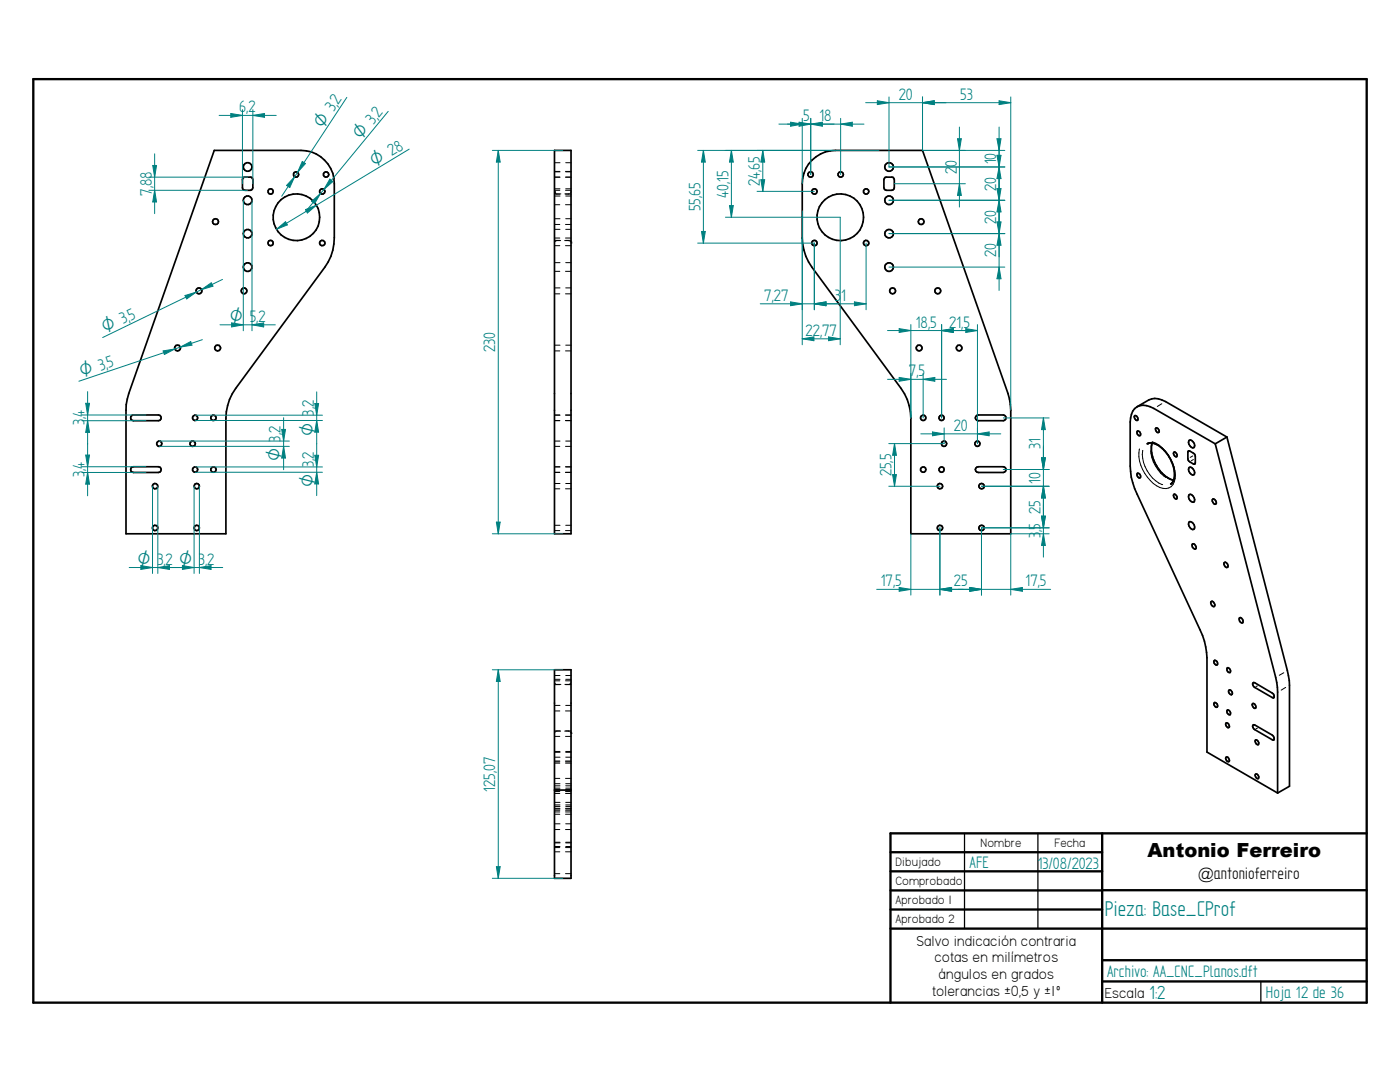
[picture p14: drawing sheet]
<svg xmlns="http://www.w3.org/2000/svg" width="279mm" height="216mm" viewBox="0 0 279 216" stroke-linecap="round" stroke-linejoin="round" font-family="sans-serif">
<defs><g id="words">
<text font-size="4.8" fill="#008080" x="220.5" y="182.8">Pieza: Base_CProf</text>
<text font-size="4.3" fill="#008080" x="229.4" y="199.3">1:2</text>
<text font-size="3.9" x="229" y="171">Antonio Ferreiro</text>
<g font-size="3.7" fill="#008080">
<text x="47.8" y="22.4">6</text>
<text x="49.1" y="22.4">,2</text>
<text x="67.5" y="20.9" transform="rotate(-57 67.5 20.9)">2</text>
<text x="75.6" y="23.6" transform="rotate(-51 75.6 23.6)">2</text>
<text x="179.4" y="19.9">20</text>
<text x="191.6" y="19.9">53</text>
<text x="160.3" y="24.2">5</text>
<text x="163.5" y="24.2">18</text>
<text x="190.9" y="34.7" transform="rotate(-90 190.9 34.7)">2</text>
<text x="190.9" y="33.3" transform="rotate(-90 190.9 33.3)">0</text>
<text x="198.8" y="32.8" transform="rotate(-90 198.8 32.8)">10</text>
<text x="30.3" y="39.1" transform="rotate(-90 30.3 39.1)">7</text>
<text x="30.3" y="37.6" transform="rotate(-90 30.3 37.6)">,</text>
<text x="30.3" y="37.2" transform="rotate(-90 30.3 37.2)">88</text>
<text x="145.4" y="39.4" transform="rotate(-90 145.4 39.4)">40,15</text>
<text x="151.6" y="37.1" transform="rotate(-90 151.6 37.1)">24,65</text>
<text x="198.8" y="38.1" transform="rotate(-90 198.8 38.1)">20</text>
<text x="139.8" y="42.2" transform="rotate(-90 139.8 42.2)">55,65</text>
<text x="198.8" y="44.7" transform="rotate(-90 198.8 44.7)">20</text>
<text x="198.8" y="51.3" transform="rotate(-90 198.8 51.3)">20</text>
<text x="26.1" y="64" transform="rotate(-26 26.1 64)">5</text>
<text x="49.8" y="64.3">5</text>
<text x="51.1" y="64.3">,2</text>
<text x="152.5" y="60">7,27</text>
<text x="166.6" y="60">3</text>
<text x="167.9" y="60">1</text>
<text x="182.8" y="65.4">18,5</text>
<text x="189.4" y="65.4">21,5</text>
<text x="98.8" y="70.3" transform="rotate(-90 98.8 70.3)">230</text>
<text x="160.8" y="67">22,77</text>
<text x="21.7" y="73.5" transform="rotate(-19 21.7 73.5)">5</text>
<text x="181.4" y="75.1">7</text>
<text x="182.9" y="75.1">,5</text>
<text x="16.9" y="83.6" transform="rotate(-90 16.9 83.6)">,</text>
<text x="16.9" y="83.2" transform="rotate(-90 16.9 83.2)">4</text>
<text x="62.6" y="82.9" transform="rotate(-90 62.6 82.9)">3,2</text>
<text x="16.9" y="84.9" transform="rotate(-90 16.9 84.9)">3</text>
<text x="56" y="88.1" transform="rotate(-90 56 88.1)">3,2</text>
<text x="190.3" y="86">20</text>
<text x="207.6" y="89.6" transform="rotate(-90 207.6 89.6)">31</text>
<text x="16.9" y="95.2" transform="rotate(-90 16.9 95.2)">3</text>
<text x="16.9" y="94" transform="rotate(-90 16.9 94)">,</text>
<text x="16.9" y="93.6" transform="rotate(-90 16.9 93.6)">4</text>
<text x="62.6" y="93.2" transform="rotate(-90 62.6 93.2)">3,2</text>
<text x="177.9" y="95" transform="rotate(-90 177.9 95)">25,5</text>
<text x="207.6" y="96.5" transform="rotate(-90 207.6 96.5)">10</text>
<text x="207.6" y="107.4" transform="rotate(-90 207.6 107.4)">3</text>
<text x="207.6" y="106.2" transform="rotate(-90 207.6 106.2)">,</text>
<text x="207.6" y="105.8" transform="rotate(-90 207.6 105.8)">5</text>
<text x="207.6" y="102.6" transform="rotate(-90 207.6 102.6)">25</text>
<text x="31.4" y="112.6">3,2 O</text>
<text x="39.7" y="112.6">3,2</text>
<text x="175.8" y="117">17,5</text>
<text x="190.4" y="117">25</text>
<text x="204.7" y="117">17,5</text>
<text x="98.8" y="157.9" transform="rotate(-90 98.8 157.9)">125,07</text>
<text x="193.5" y="173.1">AFE</text>
<text x="207.1" y="173.4">1</text>
<text x="208.1" y="173.4">3/08/2023</text>
<text x="220.9" y="194.9">Archivo: AA_CNC_Planos.dft</text>
<text x="252.6" y="199.1">Hoja 12 de 36</text>
</g>
<text font-size="3.7" x="239.1" y="175.4">@antonioferreiro</text>
<g font-size="3.6" fill="#008080">
<text x="64.4" y="25.7" transform="rotate(-57 64.4 25.7)">O 3,</text>
<text x="72" y="27.9" transform="rotate(-51 72 27.9)">O 3,</text>
<text x="74.8" y="33.2" transform="rotate(-31 74.8 33.2)">O 28</text>
<text x="45.8" y="64.3">O</text>
<text x="21" y="66.5" transform="rotate(-26 21 66.5)">O 3,</text>
<text x="16.3" y="75.3" transform="rotate(-19 16.3 75.3)">O 3,</text>
<text x="62.6" y="86.9" transform="rotate(-90 62.6 86.9)">O</text>
<text x="56" y="92.1" transform="rotate(-90 56 92.1)">O</text>
<text x="62.6" y="97.2" transform="rotate(-90 62.6 97.2)">O</text>
<text x="27.4" y="112.6">O</text>
</g>
<g font-size="3.3">
<text x="182.9" y="188.7">Salvo indicación contraria</text>
<text x="186.5" y="192">cotas en milímetros</text>
<text x="187.3" y="195.4">ángulos en grados</text>
<text x="186" y="198.7">tolerancias ±0,5 y ±1º</text>
<text x="220.5" y="199.2">Escala</text>
</g>
<g font-size="2.7">
<text x="178.7" y="172.8">Dibujado</text>
<text x="195.7" y="169">Nombre</text>
<text x="210.4" y="169">Fecha</text>
<text x="178.7" y="176.6">Comprobado</text>
<text x="178.7" y="180.4">Aprobado 1</text>
<text x="178.7" y="184.2">Aprobado 2</text>
</g>
</g></defs>
<path d="M6.6 15.8h266.2v184.3h-266.2zM177.7 170.1h42.3M177.7 173.9h42.3M177.7 177.7h42.3M220 166.3v33.8M220 177.6h52.8M272.8 166.3h-95.1v33.8M177.7 181.5h42.3M177.7 185.3h95.1M220 191.6h52.8M220 195.8h52.8" fill="none" stroke="#000" stroke-width=".47"/>
<path d="M192.5 166.3v19M207.1 166.3v19M251.6 195.8v4.3" fill="none" stroke="#000" stroke-width=".25"/>
<g fill="none" stroke="#000" stroke-width=".34">
<path d="M42.8 30h17.3a6.6 6.6 0 0 1 6.6 6.7v10.7a9.9 9.9 0 0 1-1.9 5.9l-17.8 24.2a10 10 0 0 0-1.9 5.9v23.1h-20v-24.6l.3-2.3zM48.4 35.6l.5-.3 1.3 .1 .2 .2 .1 1.9-.3 .4-1.3 .1-.5-.3zM110.7 30h3.3v76.5h-3.3zM162.1 32a6.7 6.7 0 0 1 4.7-2h17.3l17.4 49.6 .2 2.3v24.6h-19.9v-23.1a10.4 10.4 0 0 0-2-5.9l-17.7-24.2a10 10 0 0 1-2-5.9v-10.7a6.7 6.7 0 0 1 2-4.7zM176.7 35.4l1.3-.1 .4 .3 .1 1.9-.3 .4-1.3 .1-.4-.3-.1-1.8zM26.1 93.4l.5-.3h5a.57 .57 0 0 1 .6 .6 .57 .57 0 0 1-.6 .6h-5a.57 .57 0 0 1-.5-.9zM26.1 83.1l.5-.3h5a.57 .57 0 0 1 .6 .6 .57 .57 0 0 1-.6 .5h-5a.57 .57 0 0 1-.5-.8zM194.7 93.4l.5-.3h5a.57 .57 0 0 1 .6 .6 .57 .57 0 0 1-.6 .6h-5a.57 .57 0 0 1-.5-.9zM194.7 83.1l.5-.3h5a.57 .57 0 0 1 .6 .6 .57 .57 0 0 1-.6 .5h-5a.57 .57 0 0 1-.5-.8zM226.5 82.9a.58 .58 0 0 1 .5 .4 .58 .58 0 0 1-.1 .6l-.2-.1a.66 .66 0 0 1-.2-.9zM226.9 81.2a3.2 3.2 0 0 0-1.3 3v8.8a12.4 12.4 0 0 0 1.3 5.6l12.6 27a13.3 13.3 0 0 1 1.4 5.6v18.9l14.1 8.1M226.9 94.5l.2-.1a.63 .63 0 0 1 .4 .9 .6 .6 0 0 1-.6-.8z"/>
<path d="M226.9 86.1l.2-.1a.63 .63 0 0 1 .4 .9 .6 .6 0 0 1-.6-.8zM226.9 81.2a3.2 3.2 0 0 1 3.4 .3l12.2 7.1M226.9 81.2l2.4-1.4a3.3 3.3 0 0 1 3.3 .3l12.3 7.1M229 88.5a3.5 3.5 0 0 1 3.3 1.3l1.3 1.8 .8 2.3v1.5l-.4 .8-.4 .4M230 88.4l-.2 .6v1a7.6 7.6 0 0 0 1.3 3.3l.6 .9a5 5 0 0 0 2.5 1.6M230.7 85.4a.55 .55 0 0 1 .5 .3 .55 .55 0 0 1-.1 .6 .64 .64 0 0 1-.4-.9zM234.2 90.3l.2-.1a.71 .71 0 0 1 .4 .9 .63 .63 0 0 1-.6-.8zM234.2 98.7l.2-.1a.71 .71 0 0 1 .4 1 .64 .64 0 0 1-.6-.9zM237.1 90h.3l1.1 .8v1.6l-.1 .2-1-.4-.3-.4zM237.4 98.7a1.02 1.02 0 0 1 .9 1.5 1.02 1.02 0 0 1-.9-1.5zM237.4 93.3a1 1 0 0 1 .9 1.4 1 1 0 0 1-.9-1.4zM237.4 87.8a1 1 0 0 1 .9 1.5 1 1 0 0 1-.9-1.5z"/>
<path d="M242.1 99.6a.68 .68 0 0 1 .5 1 .68 .68 0 0 1-.5-1zM242.5 88.6l12.3 47.6 .2 1.9v20.1M244.9 87.2l12 46.6 .4 2v21.1l-2.3 1.3M244.9 87.2l-2.4 1.4M237.4 104.1a1.02 1.02 0 0 1 .9 1.5 1.02 1.02 0 0 1-.9-1.5zM238 108.5a.68 .68 0 0 1 .6 1.1 .68 .68 0 0 1-.6-1.1zM244.4 112.2a.66 .66 0 0 1 .6 1 .64 .64 0 0 1-.6-.3 .64 .64 0 0 1 0-.7zM110.7 133.6h3.3v41.7h-3.3zM241.8 120a.68 .68 0 0 1 .5 1 .68 .68 0 0 1-.5-1zM242.3 131.8l.1-.1a.63 .63 0 0 1 .5 1 .6 .6 0 0 1-.6-.9zM244.9 133.3l.1-.1a.69 .69 0 0 1 .5 1 .61 .61 0 0 1-.6-.9zM245.3 137.7a.58 .58 0 0 1 .6 .3 .58 .58 0 0 1-.2 .6 .65 .65 0 0 1-.4-.9z"/>
<path d="M247.4 123.3a.68 .68 0 0 1 .6 1 .68 .68 0 0 1-.6-1zM250.1 136.3l.3-.1 3.5 2.1a.64 .64 0 0 1 .2 1l-3.7-2.1a.76 .76 0 0 1-.3-.9zM110.7 157.6h3.3M242.3 140.3l.1-.1a.63 .63 0 0 1 .5 .9 .6 .6 0 0 1-.6-.8zM244.6 144.3l.2-.1a.64 .64 0 0 1 .4 1 .63 .63 0 0 1-.6-.9zM244.6 151.1l.2-.1a.64 .64 0 0 1 .4 1 .63 .63 0 0 1-.6-.9zM244.9 141.7l.1-.1a.69 .69 0 0 1 .5 1 .65 .65 0 0 1-.6-.9zM250 140.4a.58 .58 0 0 1 .6 .3 .58 .58 0 0 1-.2 .7l-.2-.1a.66 .66 0 0 1-.2-.9zM250.1 144.7h.3l3.5 2a.69 .69 0 0 1 .2 1l-3.7-2.1a.76 .76 0 0 1-.3-.9zM250.5 154.5l.2-.1a.64 .64 0 0 1 .4 1 .63 .63 0 0 1-.6-.9zM250.5 147.7l.2-.1a.71 .71 0 0 1 .4 1 .64 .64 0 0 1-.6-.9z"/>
<circle cx="49.4" cy="40" r=".86"/>
<circle cx="49.4" cy="33.3" r=".86"/>
<circle cx="54" cy="38.2" r=".53"/>
<circle cx="59.1" cy="34.8" r=".53"/>
<circle cx="64.3" cy="38.2" r=".54"/>
<circle cx="65.1" cy="34.8" r=".54"/>
<circle cx="161.8" cy="34.8" r=".53"/>
<circle cx="162.5" cy="38.2" r=".53"/>
<circle cx="167.8" cy="34.8" r=".54"/>
<circle cx="172.9" cy="38.2" r=".54"/>
<circle cx="177.4" cy="40" r=".86"/>
<circle cx="177.4" cy="33.3" r=".86"/>
<circle cx="39.7" cy="58" r=".59"/>
<circle cx="43" cy="44.2" r=".59"/>
<circle cx="48.7" cy="58" r=".58"/>
<circle cx="49.4" cy="53.3" r=".86"/>
<circle cx="49.4" cy="46.6" r=".85"/>
<circle cx="54" cy="48.5" r=".52"/>
<circle cx="59.1" cy="43.3" r="4.7"/>
<circle cx="64.3" cy="48.5" r=".54"/>
<circle cx="162.5" cy="48.5" r=".53"/>
<circle cx="167.7" cy="43.3" r="4.7"/>
<circle cx="172.9" cy="48.5" r=".54"/>
<circle cx="177.4" cy="53.3" r=".86"/>
<circle cx="177.5" cy="46.6" r=".85"/>
<circle cx="178.1" cy="58" r=".59"/>
<circle cx="183.8" cy="44.2" r=".58"/>
<circle cx="187.2" cy="58" r=".59"/>
<circle cx="35.4" cy="69.4" r=".59"/>
<circle cx="43.4" cy="69.4" r=".59"/>
<circle cx="183.4" cy="69.4" r=".59"/>
<circle cx="191.4" cy="69.4" r=".58"/>
<circle cx="31" cy="97" r=".54"/>
<circle cx="31.8" cy="88.6" r=".52"/>
<circle cx="38.5" cy="88.5" r=".54"/>
<circle cx="38.9" cy="93.7" r=".52"/>
<circle cx="38.9" cy="83.4" r=".52"/>
<circle cx="39.3" cy="97" r=".52"/>
<circle cx="42.6" cy="83.4" r=".54"/>
<circle cx="42.6" cy="93.7" r=".54"/>
<circle cx="184.2" cy="83.4" r=".53"/>
<circle cx="184.3" cy="93.7" r=".55"/>
<circle cx="187.6" cy="97" r=".54"/>
<circle cx="187.9" cy="93.7" r=".52"/>
<circle cx="187.9" cy="83.4" r=".52"/>
<circle cx="188.4" cy="88.5" r=".53"/>
<circle cx="195.1" cy="88.5" r=".52"/>
<circle cx="195.9" cy="97" r=".53"/>
<circle cx="31" cy="105.3" r=".54"/>
<circle cx="39.3" cy="105.3" r=".53"/>
<circle cx="187.6" cy="105.3" r=".54"/>
<circle cx="195.9" cy="105.3" r=".53"/>
</g>
<g fill="none" stroke="#000" stroke-width=".2">
<path d="M110.7 38.2h.1M110.7 38h1M110.7 35.3h1.1M110.7 37.7h1.1M110.7 34.3h1.1M110.7 39.1h1.1M110.7 34.2h1M110.7 32.5h1.1M110.7 38.4h.1M110.7 38.4l.2 .3M111.9 38.7h-1.2M112.7 38.7h1.3"/>
<path d="M112.9 38h1.1M112.9 35.3h1.1M112.9 34.2h1.1M112.9 37.7h1.1M112.9 34.3h1.1M112.9 39.1h1.1M112.9 32.5h1.1M113.9 38.4l-.2 .3M114 38.2v.1M110.7 48h1.1M110.7 49h1M110.7 44.8h1"/>
<path d="M110.7 43.6h1.1M110.7 58.6h1M110.7 57.4h1.1M110.7 54.1h1M110.7 52.4h1.1M110.7 47.5h1M110.7 45.8h1.1M110.7 40.9h1M110.7 48.4v.1M110.9 48.1l-.2 .2M111.9 48h-.9M112.7 48h.8"/>
<path d="M112.9 49h1.1M112.9 44.8h1.1M112.9 58.6h1.1M112.9 54.1h1.1M112.9 47.5h1.1M112.9 40.9h1.1M112.9 48h1.1M112.9 43.6h1.1M112.9 57.4h1.1M112.9 52.4h1.1M112.9 45.8h1.1M113.7 48.1l.2 .2"/>
<path d="M113.9 48.3h.1M114 48.5h.1M110.7 70h1M110.7 68.9h1.1M112.9 70h1.1M112.9 68.9h1.1M110.7 93.1h1M110.7 94.3h1M110.7 83.9h1M110.7 82.8h1.1M110.7 96.5h1.1M110.7 97.5h1"/>
<path d="M110.7 93.2h1.1M110.7 94.2h1M110.7 89.1h1M110.7 88h1.1M112.9 93.1h1.1M112.9 94.3h1.1M112.9 83.9h1.1M112.9 82.8h1.1M112.9 97.5h1.1M112.9 94.2h1.1M112.9 89.1h1.1M112.9 96.5h1.1"/>
<path d="M112.9 93.2h1.1M112.9 88h1.1M228 89.9a6.7 6.7 0 0 0 4 6.8M229.7 90a7.3 7.3 0 0 0 3 5.3M229.9 88.2a7.4 7.4 0 0 1 4.7 6.6 2.2 2.2 0 0 1-2.5 2.7 7.3 7.3 0 0 1-4.7-7.9M231.9 80.6l-.9 .5M237.3 90.1h-.1M238 91l-.5 .3M238.2 91.7l-.5 .2M238.4 92.4l-.1 .1M110.7 104.8h1.1M110.7 105.9h1"/>
<path d="M112.9 105.9h1.1M112.9 104.8h1.1M110.7 136.1h.1M110.7 135.6h1.1M110.7 136.6h1M110.7 135.8h1M110.7 134.8h1.1M110.7 136.3l.2 .2M111 136.6h.9M112.7 136.6h.8M112.9 136.6h1.1M112.9 135.8h1.1"/>
<path d="M112.9 135.6h1.1M112.9 134.8h1.1M113.5 136.6h.1M113.7 136.5h.1M113.9 136.3l-.2 .2M114 136.1h.1M251 136.9l-.3 .1M254.2 139.1h-.1M256.2 134.2l-.9 .5M256.6 137.2l-.9 .5M110.7 146.3v.1M110.7 155.3h1"/>
<path d="M110.7 149.9h1.1M110.7 152h1M110.7 157.3h1.1M110.7 158.3h1M110.7 145.8h1.1M110.7 146.9h1M110.7 141.9h1M110.7 140.8h1.1M110.7 157.9h1M110.7 156.8h1.1M110.7 152.3h1M110.7 151.1h1.1"/>
<path d="M110.7 157.6h1M110.7 156.4h1.1M110.7 151.8h1M110.7 150.1h1.1M110.9 146l-.2 .1M111.9 145.9h-.9M112.7 145.9h.8M112.9 155.3h1.1M112.9 152h1.1M112.9 158.3h1.1M112.9 146.9h1.1M112.9 141.9h1.1"/>
<path d="M112.9 157.9h1.1M112.9 152.3h1.1M112.9 157.6h1.1M112.9 151.8h1.1M112.9 149.9h1.1M112.9 157.3h1.1M112.9 145.8h1.1M112.9 140.8h1.1M112.9 156.8h1.1M112.9 151.1h1.1M112.9 156.4h1.1M112.9 150.1h1.1"/>
<path d="M113.7 146l.2 .1M113.9 146.1h.1M114 146.3h.1M251 145.3l-.3 .1M254.2 147.4l-.1 .1M110.7 160.6h1.1M110.7 161.7h1M110.7 168.9h1.1M110.7 170h1M110.7 160.9h1.1M110.7 162h1M110.7 174.3h1"/>
<path d="M110.7 168.2h1.1M110.7 169.1h1M110.7 168.1h1.1M110.7 162.5h1M110.7 161.4h1.1M110.7 161.3h1M110.7 160.1h1.1M110.7 165.5h1M110.7 164.4h1.1M112.9 161.7h1.1M112.9 170h1.1M112.9 162h1.1"/>
<path d="M112.9 174.3h1.1M112.9 169.1h1.1M112.9 162.5h1.1M112.9 161.3h1.1M112.9 165.5h1.1M112.9 160.6h1.1M112.9 168.9h1.1M112.9 160.9h1.1M112.9 168.2h1.1M112.9 168.1h1.1M112.9 161.4h1.1M112.9 160.1h1.1"/>
<path d="M112.9 164.4h1.1"/>
</g>
<g fill="#000">
<circle cx="228.9" cy="88.6" r=".17"/>
<circle cx="229" cy="88.5" r=".17"/>
<circle cx="233.6" cy="96.6" r=".17"/>
</g>
<path d="M30.4 97v17.4M31.5 97v17.4M28.1 112.9l2.3 .3-2.3 .4z" fill="none" stroke="#008080" stroke-width=".2"/>
<path d="M28.1 112.9l2.3 .3-2.3 .4z" fill="#008080"/>
<path d="M31.5 113.2l2.3-.3v.7z" fill="none" stroke="#008080" stroke-width=".2"/>
<path d="M31.5 113.2l2.3-.3v.7z" fill="#008080"/>
<path d="M38.7 97v17.4M39.8 97v17.4M25.8 113.2h10.4M36.4 112.9l2.3 .3-2.3 .4z" fill="none" stroke="#008080" stroke-width=".2"/>
<path d="M36.4 112.9l2.3 .3-2.3 .4z" fill="#008080"/>
<path d="M39.8 113.2l2.3-.3v.7z" fill="none" stroke="#008080" stroke-width=".2"/>
<path d="M39.8 113.2l2.3-.3v.7z" fill="#008080"/>
<path d="M38.9 94.2h25.4M38.9 93.2h25.4M63.2 94.2l.4 2.4h-.8zM34.1 113.2h10.3" fill="none" stroke="#008080" stroke-width=".2"/>
<path d="M63.2 94.2l.4 2.4h-.8z" fill="#008080"/>
<path d="M62.8 90.8h.8l-.4 2.4z" fill="none" stroke="#008080" stroke-width=".2"/>
<path d="M62.8 90.8h.8l-.4 2.4z" fill="#008080"/>
<path d="M31.8 89.1h25.9M31.8 88h25.9M56.6 89.1l.4 2.3h-.8zM63.2 88.5v10.4" fill="none" stroke="#008080" stroke-width=".2"/>
<path d="M56.6 89.1l.4 2.3h-.8z" fill="#008080"/>
<path d="M56.2 85.7h.8l-.4 2.3z" fill="none" stroke="#008080" stroke-width=".2"/>
<path d="M56.2 85.7h.8l-.4 2.3z" fill="#008080"/>
<path d="M38.9 83.9h25.4M38.9 82.8h25.4M56.6 83.4v10.3M63.2 83.9l.4 2.3h-.8z" fill="none" stroke="#008080" stroke-width=".2"/>
<path d="M63.2 83.9l.4 2.3h-.8z" fill="#008080"/>
<path d="M62.8 80.5h.8l-.4 2.3z" fill="none" stroke="#008080" stroke-width=".2"/>
<path d="M62.8 80.5h.8l-.4 2.3z" fill="#008080"/>
<path d="M63.2 78.2v10.4M16.3 82.8h12.8M16.3 83.9h12.8M17.1 80.5h.8l-.4 2.3z" fill="none" stroke="#008080" stroke-width=".2"/>
<path d="M17.1 80.5h.8l-.4 2.3z" fill="#008080"/>
<path d="M17.5 83.9l.4 2.4h-.8z" fill="none" stroke="#008080" stroke-width=".2"/>
<path d="M17.5 83.9l.4 2.4h-.8z" fill="#008080"/>
<path d="M17.5 78.1v10.5M16.3 93.1h12.8M16.3 94.3h12.8M17.1 90.8h.8l-.4 2.3z" fill="none" stroke="#008080" stroke-width=".2"/>
<path d="M17.1 90.8h.8l-.4 2.3z" fill="#008080"/>
<path d="M17.5 94.3l.4 2.3h-.8z" fill="none" stroke="#008080" stroke-width=".2"/>
<path d="M17.5 94.3l.4 2.3h-.8z" fill="#008080"/>
<path d="M46.1 22.6l2.3 .4-2.3 .4zM48.4 21.9v14.8M50.5 21.9v14.8M17.5 88.5v10.4" fill="none" stroke="#008080" stroke-width=".2"/>
<path d="M46.1 22.6l2.3 .4-2.3 .4z" fill="#008080"/>
<path d="M50.5 23l2.3-.4v.8z" fill="none" stroke="#008080" stroke-width=".2"/>
<path d="M50.5 23l2.3-.4v.8z" fill="#008080"/>
<path d="M43.7 23h11.4M48.6 40v26M50.3 40v26M46.2 64.4l2.4 .4-2.4 .4z" fill="none" stroke="#008080" stroke-width=".2"/>
<path d="M46.2 64.4l2.4 .4-2.4 .4z" fill="#008080"/>
<path d="M50.3 64.8l2.3-.4v.8z" fill="none" stroke="#008080" stroke-width=".2"/>
<path d="M50.3 64.8l2.3-.4v.8z" fill="#008080"/>
<path d="M29.7 35.3h19.7M29.7 38h19.7M30.5 33h.7l-.3 2.3zM43.9 64.8h11" fill="none" stroke="#008080" stroke-width=".2"/>
<path d="M30.5 33h.7l-.3 2.3z" fill="#008080"/>
<path d="M30.9 38l.3 2.3h-.7z" fill="none" stroke="#008080" stroke-width=".2"/>
<path d="M30.9 38l.3 2.3h-.7z" fill="#008080"/>
<path d="M69.2 19.4l-13 19.8M30.9 30.7v11.9M58.8 35.3l-1 2.1-.6-.4z" fill="none" stroke="#008080" stroke-width=".2"/>
<path d="M58.8 35.3l-1 2.1-.6-.4z" fill="#008080"/>
<path d="M60.3 32.2l.7 .4-1.6 1.8z" fill="none" stroke="#008080" stroke-width=".2"/>
<path d="M60.3 32.2l.7 .4-1.6 1.8z" fill="#008080"/>
<path d="M77.5 22.2l-16.5 20M62.2 40.2l1.8-1.6-1.2 2z" fill="none" stroke="#008080" stroke-width=".2"/>
<path d="M62.2 40.2l1.8-1.6-1.2 2z" fill="#008080"/>
<path d="M65.8 35.7l.6 .5-1.8 1.6z" fill="none" stroke="#008080" stroke-width=".2"/>
<path d="M65.8 35.7l.6 .5-1.8 1.6z" fill="#008080"/>
<path d="M81.7 29.8l-26.5 16M55.2 45.8l1.8-1.6 .4 .7z" fill="none" stroke="#008080" stroke-width=".2"/>
<path d="M55.2 45.8l1.8-1.6 .4 .7z" fill="#008080"/>
<path d="M61 41.8l2.2-.9-1.9 1.6z" fill="none" stroke="#008080" stroke-width=".2"/>
<path d="M61 41.8l2.2-.9-1.9 1.6z" fill="#008080"/>
<path d="M40.2 57.8l2-1.4 .3 .7zM44.4 55.8l-23.9 11.6" fill="none" stroke="#008080" stroke-width=".2"/>
<path d="M40.2 57.8l2-1.4 .3 .7z" fill="#008080"/>
<path d="M36.9 59l2.3-.7-1.9 1.3z" fill="none" stroke="#008080" stroke-width=".2"/>
<path d="M36.9 59l2.3-.7-1.9 1.3z" fill="#008080"/>
<path d="M36 69.3l2.1-1.1 .2 .7zM40.4 67.8l-24.7 8.3" fill="none" stroke="#008080" stroke-width=".2"/>
<path d="M36 69.3l2.1-1.1 .2 .7z" fill="#008080"/>
<path d="M32.6 70l2.3-.4-2.1 1.1z" fill="none" stroke="#008080" stroke-width=".2"/>
<path d="M32.6 70l2.3-.4-2.1 1.1z" fill="#008080"/>
<path d="M98.3 30h14M99.4 30l.4 2.3h-.7zM98.3 106.5h14" fill="none" stroke="#008080" stroke-width=".2"/>
<path d="M99.4 30l.4 2.3h-.7z" fill="#008080"/>
<path d="M99.1 104.2h.7l-.4 2.3z" fill="none" stroke="#008080" stroke-width=".2"/>
<path d="M99.1 104.2h.7l-.4 2.3z" fill="#008080"/>
<path d="M99.4 30v76.5M98.3 133.6h14M99.4 133.6l.4 2.4h-.7zM98.3 175.3h14" fill="none" stroke="#008080" stroke-width=".2"/>
<path d="M99.4 133.6l.4 2.4h-.7z" fill="#008080"/>
<path d="M99.1 172.9h.7l-.4 2.4z" fill="none" stroke="#008080" stroke-width=".2"/>
<path d="M99.1 172.9h.7l-.4 2.4z" fill="#008080"/>
<path d="M195.9 105.3v13.4M201.7 106.5v12.2M201.7 117.6l2.3-.4v.8zM99.4 133.6v41.7" fill="none" stroke="#008080" stroke-width=".2"/>
<path d="M201.7 117.6l2.3-.4v.8z" fill="#008080"/>
<path d="M193.5 117.2l2.4 .4-2.4 .4z" fill="none" stroke="#008080" stroke-width=".2"/>
<path d="M193.5 117.2l2.4 .4-2.4 .4z" fill="#008080"/>
<path d="M187.6 105.3v13.4M191.2 117.6h18.5M193.5 117.2l2.4 .4-2.4 .4zM195.9 105.3v13.4" fill="none" stroke="#008080" stroke-width=".2"/>
<path d="M193.5 117.2l2.4 .4-2.4 .4z" fill="#008080"/>
<path d="M187.6 117.6l2.3-.4v.8z" fill="none" stroke="#008080" stroke-width=".2"/>
<path d="M187.6 117.6l2.3-.4v.8z" fill="#008080"/>
<path d="M181.8 106.5v12.2M187.6 117.6h8.3M187.6 105.3v13.4M187.6 117.6l2.3-.4v.8z" fill="none" stroke="#008080" stroke-width=".2"/>
<path d="M187.6 117.6l2.3-.4v.8z" fill="#008080"/>
<path d="M179.5 117.2l2.3 .4-2.3 .4z" fill="none" stroke="#008080" stroke-width=".2"/>
<path d="M179.5 117.2l2.3 .4-2.3 .4z" fill="#008080"/>
<path d="M175 117.6h17.2M195.9 105.3h13.5M201.7 106.5h7.7M208.2 106.5l.4 2.3h-.7z" fill="none" stroke="#008080" stroke-width=".2"/>
<path d="M208.2 106.5l.4 2.3h-.7z" fill="#008080"/>
<path d="M207.9 103h.7l-.4 2.3z" fill="none" stroke="#008080" stroke-width=".2"/>
<path d="M207.9 103h.7l-.4 2.3z" fill="#008080"/>
<path d="M195.9 97h13.5M195.9 105.3h13.5M207.9 103h.7l-.4 2.3zM208.2 100.7v10.5" fill="none" stroke="#008080" stroke-width=".2"/>
<path d="M207.9 103h.7l-.4 2.3z" fill="#008080"/>
<path d="M208.2 97l.4 2.4h-.7z" fill="none" stroke="#008080" stroke-width=".2"/>
<path d="M208.2 97l.4 2.4h-.7z" fill="#008080"/>
<path d="M195.9 97h13.5M200.2 93.7h9.2M208.2 97v8.3M208.2 97l.4 2.4h-.7z" fill="none" stroke="#008080" stroke-width=".2"/>
<path d="M208.2 97l.4 2.4h-.7z" fill="#008080"/>
<path d="M207.9 91.4h.7l-.4 2.3z" fill="none" stroke="#008080" stroke-width=".2"/>
<path d="M207.9 91.4h.7l-.4 2.3z" fill="#008080"/>
<path d="M200.2 93.7h9.2M200.2 83.4h9.2M207.9 91.4h.7l-.4 2.3zM208.2 89v12.7" fill="none" stroke="#008080" stroke-width=".2"/>
<path d="M207.9 91.4h.7l-.4 2.3z" fill="#008080"/>
<path d="M208.2 83.4l.4 2.3h-.7z" fill="none" stroke="#008080" stroke-width=".2"/>
<path d="M208.2 83.4l.4 2.3h-.7z" fill="#008080"/>
<path d="M177.4 88.5h11M177.4 97h10.2M178.5 88.5l.4 2.3h-.8zM208.2 83.4v10.3" fill="none" stroke="#008080" stroke-width=".2"/>
<path d="M178.5 88.5l.4 2.3h-.8z" fill="#008080"/>
<path d="M178.1 94.7h.8l-.4 2.3z" fill="none" stroke="#008080" stroke-width=".2"/>
<path d="M178.1 94.7h.8l-.4 2.3z" fill="#008080"/>
<path d="M181.8 74.5v8.9M184.2 74.5v8.9M184.2 75.7l2.4-.4v.8zM178.5 88.5v8.5" fill="none" stroke="#008080" stroke-width=".2"/>
<path d="M184.2 75.7l2.4-.4v.8z" fill="#008080"/>
<path d="M179.5 75.3l2.3 .4-2.3 .4z" fill="none" stroke="#008080" stroke-width=".2"/>
<path d="M179.5 75.3l2.3 .4-2.3 .4z" fill="#008080"/>
<path d="M177.1 75.7h11.8M179.5 65.6l2.3 .4-2.3 .3zM181.8 64.8v18.6M187.9 64.8v18.6" fill="none" stroke="#008080" stroke-width=".2"/>
<path d="M179.5 65.6l2.3 .4-2.3 .3z" fill="#008080"/>
<path d="M187.9 66l2.3-.4v.7z" fill="none" stroke="#008080" stroke-width=".2"/>
<path d="M187.9 66l2.3-.4v.7z" fill="#008080"/>
<path d="M177.1 66h15.5M187.9 64.8v18.6M187.9 66l2.3-.4v.7zM195.1 64.8v23.7" fill="none" stroke="#008080" stroke-width=".2"/>
<path d="M187.9 66l2.3-.4v.7z" fill="#008080"/>
<path d="M192.7 65.6l2.4 .4-2.4 .3z" fill="none" stroke="#008080" stroke-width=".2"/>
<path d="M192.7 65.6l2.4 .4-2.4 .3z" fill="#008080"/>
<path d="M187.9 66h7.2M188.4 85.4v3.1M195.1 85.4v3.1M195.1 86.6l2.3-.4v.8z" fill="none" stroke="#008080" stroke-width=".2"/>
<path d="M195.1 86.6l2.3-.4v.8z" fill="#008080"/>
<path d="M186.1 86.2l2.3 .4-2.3 .4z" fill="none" stroke="#008080" stroke-width=".2"/>
<path d="M186.1 86.2l2.3 .4-2.3 .4z" fill="#008080"/>
<path d="M160.1 42v26.8M167.7 43.3v25.5M165.4 67.2l2.3 .4-2.3 .4zM183.8 86.6h15.9" fill="none" stroke="#008080" stroke-width=".2"/>
<path d="M165.4 67.2l2.3 .4-2.3 .4z" fill="#008080"/>
<path d="M160.1 67.6l2.3-.4v.8z" fill="none" stroke="#008080" stroke-width=".2"/>
<path d="M160.1 67.6l2.3-.4v.8z" fill="#008080"/>
<path d="M157.8 24.4l2.3 .4-2.3 .4zM160.1 23.6v13.1M161.8 23.6v11.2M160.1 67.6h7.6" fill="none" stroke="#008080" stroke-width=".2"/>
<path d="M157.8 24.4l2.3 .4-2.3 .4z" fill="#008080"/>
<path d="M161.8 24.8l2.3-.4v.8z" fill="none" stroke="#008080" stroke-width=".2"/>
<path d="M161.8 24.8l2.3-.4v.8z" fill="#008080"/>
<path d="M155.4 24.8h11.1M159.5 24.4l2.3 .4-2.3 .4zM161.8 23.6v11.2M167.8 23.6v11.2" fill="none" stroke="#008080" stroke-width=".2"/>
<path d="M159.5 24.4l2.3 .4-2.3 .4z" fill="#008080"/>
<path d="M167.8 24.8l2.3-.4v.8z" fill="none" stroke="#008080" stroke-width=".2"/>
<path d="M167.8 24.8l2.3-.4v.8z" fill="#008080"/>
<path d="M157.1 24.8h15.3M160.1 47.4v14.4M162.5 48.5v13.3M162.5 60.6l2.3-.4v.8z" fill="none" stroke="#008080" stroke-width=".2"/>
<path d="M162.5 60.6l2.3-.4v.8z" fill="#008080"/>
<path d="M157.8 60.2l2.3 .4-2.3 .4z" fill="none" stroke="#008080" stroke-width=".2"/>
<path d="M157.8 60.2l2.3 .4-2.3 .4z" fill="#008080"/>
<path d="M162.5 48.5v13.3M172.8 48.5v13.3M151.7 60.6h15.5M162.5 60.6l2.3-.4v.8z" fill="none" stroke="#008080" stroke-width=".2"/>
<path d="M162.5 60.6l2.3-.4v.8z" fill="#008080"/>
<path d="M170.5 60.2l2.3 .4-2.3 .4z" fill="none" stroke="#008080" stroke-width=".2"/>
<path d="M170.5 60.2l2.3 .4-2.3 .4z" fill="#008080"/>
<path d="M177.4 33.3h23.1M184.1 30h16.4M199 27.7h.8l-.4 2.3zM162.5 60.6h10.3" fill="none" stroke="#008080" stroke-width=".2"/>
<path d="M199 27.7h.8l-.4 2.3z" fill="#008080"/>
<path d="M199.4 33.3l.4 2.3h-.8z" fill="none" stroke="#008080" stroke-width=".2"/>
<path d="M199.4 33.3l.4 2.3h-.8z" fill="#008080"/>
<path d="M177.4 33.3h23.1M177.4 40h23.1M199 31h.8l-.4 2.3zM199.4 25.4v12.6" fill="none" stroke="#008080" stroke-width=".2"/>
<path d="M199 31h.8l-.4 2.3z" fill="#008080"/>
<path d="M199.4 40l.4 2.3h-.8z" fill="none" stroke="#008080" stroke-width=".2"/>
<path d="M199.4 40l.4 2.3h-.8z" fill="#008080"/>
<path d="M177.4 40h23.1M199 37.6h.8l-.4 2.4zM199.4 28.7v15.9M177.4 46.6h23.1" fill="none" stroke="#008080" stroke-width=".2"/>
<path d="M199 37.6h.8l-.4 2.4z" fill="#008080"/>
<path d="M199.4 46.6l.4 2.3h-.8z" fill="none" stroke="#008080" stroke-width=".2"/>
<path d="M199.4 46.6l.4 2.3h-.8z" fill="#008080"/>
<path d="M199.4 35.3v16M177.4 46.6h23.1M177.4 53.3h23.1M199 44.3h.8l-.4 2.3z" fill="none" stroke="#008080" stroke-width=".2"/>
<path d="M199 44.3h.8l-.4 2.3z" fill="#008080"/>
<path d="M199.4 53.3l.4 2.3h-.8z" fill="none" stroke="#008080" stroke-width=".2"/>
<path d="M199.4 53.3l.4 2.3h-.8z" fill="#008080"/>
<path d="M178.5 36.7h14.2M184.1 30h8.6M191.1 27.7h.8l-.4 2.3zM199.4 42v16" fill="none" stroke="#008080" stroke-width=".2"/>
<path d="M191.1 27.7h.8l-.4 2.3z" fill="#008080"/>
<path d="M191.5 36.7l.4 2.3h-.8z" fill="none" stroke="#008080" stroke-width=".2"/>
<path d="M191.5 36.7l.4 2.3h-.8z" fill="#008080"/>
<path d="M151.1 30h15.7M151.1 38.2h11.4M152.2 30l.4 2.3h-.8zM191.5 25.4v15.9" fill="none" stroke="#008080" stroke-width=".2"/>
<path d="M152.2 30l.4 2.3h-.8z" fill="#008080"/>
<path d="M151.8 35.9h.8l-.4 2.3z" fill="none" stroke="#008080" stroke-width=".2"/>
<path d="M151.8 35.9h.8l-.4 2.3z" fill="#008080"/>
<path d="M139.2 30h27.6M140.4 30l.4 2.3h-.8zM152.2 30v8.2M139.2 48.5h23.3" fill="none" stroke="#008080" stroke-width=".2"/>
<path d="M140.4 30l.4 2.3h-.8z" fill="#008080"/>
<path d="M140 46.2h.8l-.4 2.3z" fill="none" stroke="#008080" stroke-width=".2"/>
<path d="M140 46.2h.8l-.4 2.3z" fill="#008080"/>
<path d="M140.4 30v18.5M144.8 30h30.6M146 30l.3 2.3h-.7zM144.8 43.3h22.9" fill="none" stroke="#008080" stroke-width=".2"/>
<path d="M146 30l.3 2.3h-.7z" fill="#008080"/>
<path d="M145.6 41h.7l-.3 2.3z" fill="none" stroke="#008080" stroke-width=".2"/>
<path d="M145.6 41h.7l-.3 2.3z" fill="#008080"/>
<path d="M184.1 19.3v10.7M201.7 19.3v62.6M146 30v13.3M184.1 20.5l2.3-.4v.8z" fill="none" stroke="#008080" stroke-width=".2"/>
<path d="M184.1 20.5l2.3-.4v.8z" fill="#008080"/>
<path d="M199.4 20.1l2.3 .4-2.3 .4z" fill="none" stroke="#008080" stroke-width=".2"/>
<path d="M199.4 20.1l2.3 .4-2.3 .4z" fill="#008080"/>
<path d="M177.4 19.3v14M184.1 19.3v10.7M175.1 20.1l2.3 .4-2.3 .4zM184.1 20.5h17.6" fill="none" stroke="#008080" stroke-width=".2"/>
<path d="M175.1 20.1l2.3 .4-2.3 .4z" fill="#008080"/>
<path d="M184.1 20.5l2.3-.4v.8z" fill="none" stroke="#008080" stroke-width=".2"/>
<path d="M184.1 20.5l2.3-.4v.8z" fill="#008080"/>
<path d="M172.8 20.5h16" fill="none" stroke="#008080" stroke-width=".2"/>
<use href="#words"/>
</svg>
